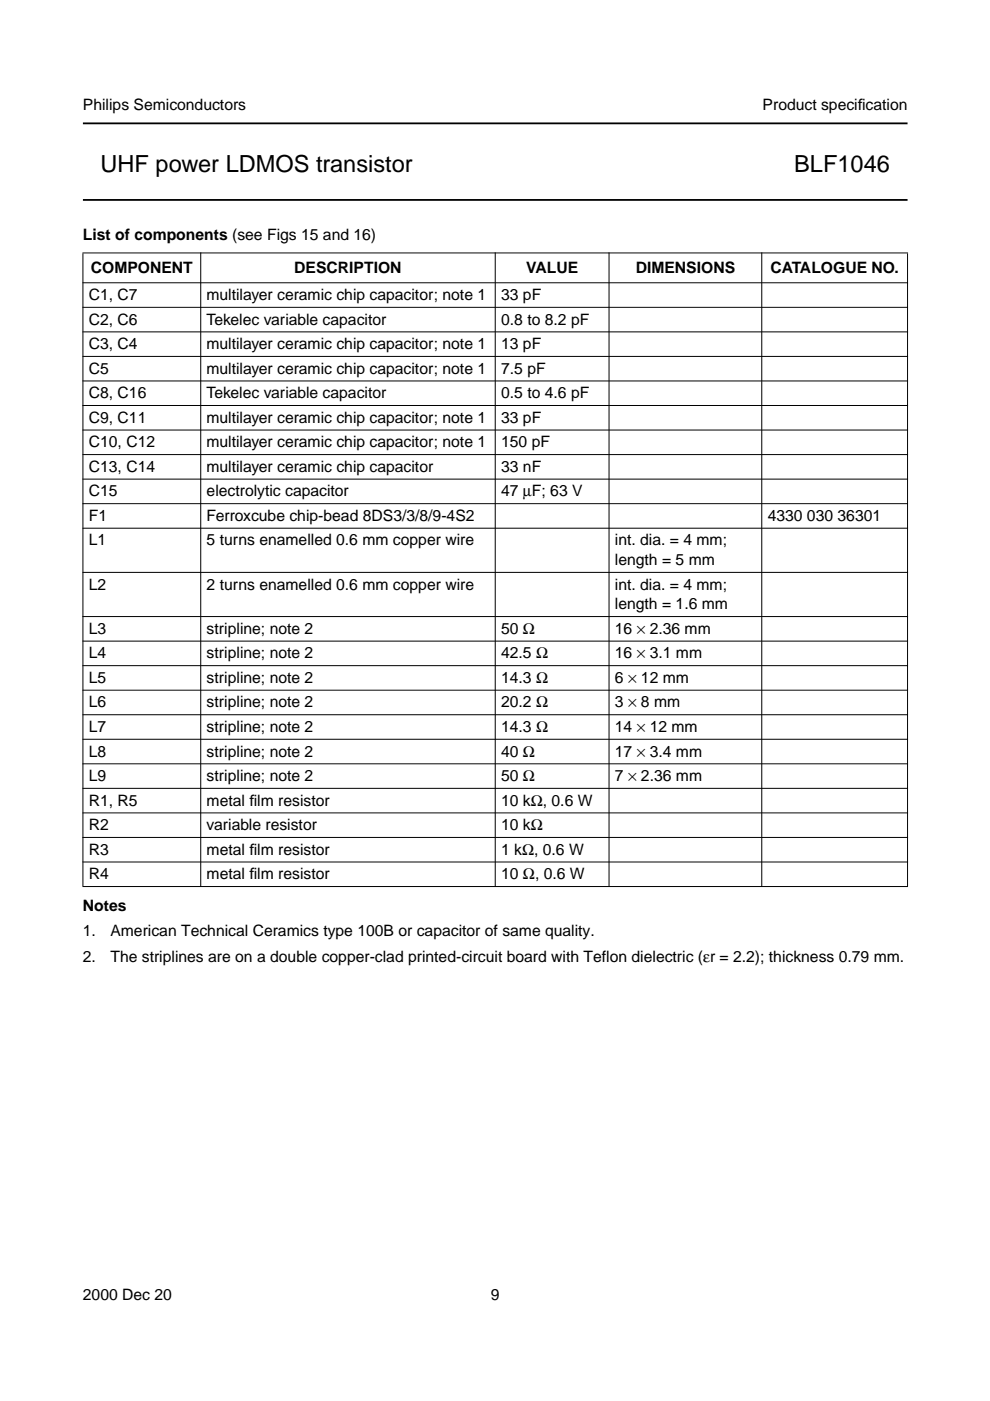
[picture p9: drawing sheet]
<svg xmlns="http://www.w3.org/2000/svg" width="210mm" height="297mm" viewBox="0 0 210 297" stroke-linecap="round" stroke-linejoin="round" font-family="sans-serif">
<defs><g id="words">
<g font-size="5">
<text x="21.3" y="36.5">UHF power LDMOS transistor</text>
<text x="168.4" y="36.5">BLF1046</text>
</g>
<g font-size="3.3">
<text x="17.6" y="23.4">Philips Semiconductors</text>
<text x="161.7" y="23.4">Product specif</text>
<text x="181.9" y="23.4">ication</text>
<text x="17.6" y="50.9">List of components (see Figs 15 and 16)</text>
<text x="19.2" y="57.9">COMPONENT</text>
<text x="62.4" y="57.9">DESCRIPTION</text>
<text x="111.6" y="57.9">VALUE</text>
<text x="134.8" y="57.9">DIMENSIONS</text>
<text x="163.4" y="57.9">CATALOGUE NO.</text>
<text x="18.8" y="63.6">C1, C7</text>
<text x="43.8" y="63.6">multilayer ceramic chip capacitor; note 1</text>
<text x="106.3" y="63.6">33 pF</text>
<text x="18.8" y="68.8">C2, C6</text>
<text x="43.8" y="68.8">Tekelec variable capacitor</text>
<text x="106.3" y="68.8">0.8 to 8.2 pF</text>
<text x="18.8" y="74">C3, C4</text>
<text x="43.8" y="74">multilayer ceramic chip capacitor; note 1</text>
<text x="106.3" y="74">13 pF</text>
<text x="18.8" y="79.2">C5</text>
<text x="43.8" y="79.2">multilayer ceramic chip capacitor; note 1</text>
<text x="106.3" y="79.2">7.5 pF</text>
<text x="18.8" y="84.4">C8, C16</text>
<text x="18.8" y="89.6">C9, C11</text>
<text x="43.8" y="84.4">Tekelec variable capacitor</text>
<text x="43.8" y="89.6">multilayer ceramic chip capacitor; note 1</text>
<text x="106.3" y="84.4">0.5 to 4.6 pF</text>
<text x="106.3" y="89.6">33 pF</text>
<text x="18.8" y="94.8">C10, C12</text>
<text x="43.8" y="94.8">multilayer ceramic chip capacitor; note 1</text>
<text x="106.3" y="94.8">150 pF</text>
<text x="18.8" y="100">C13, C14</text>
<text x="43.8" y="100">multilayer ceramic chip capacitor</text>
<text x="106.3" y="100">33 nF</text>
<text x="18.8" y="105.2">C15</text>
<text x="43.8" y="105.2">electrolytic capacitor</text>
<text x="106.3" y="105.2">47 µF; 63 V</text>
<text x="18.8" y="110.4">F1</text>
<text x="43.8" y="110.4">Ferroxcube chip-bead 8DS3/3/8/9-4S2</text>
<text x="162.8" y="110.4">4330 030 36301</text>
<text x="18.8" y="115.7">L1</text>
<text x="43.8" y="115.7">5 turns enamelled 0.6 mm copper wire</text>
<text x="130.4" y="119.8">length = 5 mm</text>
<text x="130.4" y="115.7">int. dia. = 4 mm;</text>
<text x="18.8" y="125">L2</text>
<text x="43.8" y="125">2 turns enamelled 0.6 mm copper wire</text>
<text x="130.4" y="125">int. dia. = 4 mm;</text>
<text x="130.4" y="129.2">length = 1.6 mm</text>
<text x="18.8" y="134.4">L3</text>
<text x="43.8" y="134.4">stripline; note 2</text>
<text x="106.3" y="134.4">50 Ω</text>
<text x="130.4" y="134.4">16 × 2.36 mm</text>
<text x="18.8" y="139.6">L4</text>
<text x="43.8" y="139.6">stripline; note 2</text>
<text x="106.3" y="139.6">42.5 Ω</text>
<text x="130.4" y="139.6">16 × 3.1 mm</text>
<text x="18.8" y="144.8">L5</text>
<text x="18.8" y="150">L6</text>
<text x="43.8" y="144.8">stripline; note 2</text>
<text x="43.8" y="150">stripline; note 2</text>
<text x="106.3" y="144.8">14.3 Ω</text>
<text x="106.3" y="150">20.2 Ω</text>
<text x="130.4" y="144.8">6 × 12 mm</text>
<text x="130.4" y="150">3 × 8 mm</text>
<text x="18.8" y="155.2">L7</text>
<text x="43.8" y="155.2">stripline; note 2</text>
<text x="106.3" y="155.2">14.3 Ω</text>
<text x="130.4" y="155.2">14 × 12 mm</text>
<text x="18.8" y="160.4">L8</text>
<text x="43.8" y="160.4">stripline; note 2</text>
<text x="106.3" y="160.4">40 Ω</text>
<text x="130.4" y="160.4">17 × 3.4 mm</text>
<text x="18.8" y="165.6">L9</text>
<text x="43.8" y="165.6">stripline; note 2</text>
<text x="106.3" y="165.6">50 Ω</text>
<text x="130.4" y="165.6">7 × 2.36 mm</text>
<text x="18.8" y="170.8">R1, R5</text>
<text x="43.8" y="170.8">metal f</text>
<text x="52.9" y="170.8">ilm resistor</text>
<text x="106.3" y="170.8">10 kΩ, 0.6 W</text>
<text x="18.8" y="176">R2</text>
<text x="43.8" y="176">variable resistor</text>
<text x="106.3" y="176">10 kΩ</text>
<text x="18.8" y="181.2">R3</text>
<text x="43.8" y="181.2">metal f</text>
<text x="52.9" y="181.2">ilm resistor</text>
<text x="106.3" y="181.2">1 kΩ, 0.6 W</text>
<text x="18.8" y="186.4">R4</text>
<text x="43.8" y="186.4">metal f</text>
<text x="52.9" y="186.4">ilm resistor</text>
<text x="106.3" y="186.4">10 Ω, 0.6 W</text>
<text x="17.6" y="193.1">Notes</text>
<text x="17.6" y="198.5">1.</text>
<text x="17.6" y="203.9">2.</text>
<text x="23.4" y="198.5">American Technical Ceramics type 100B or capacitor of same quality.</text>
<text x="23.4" y="203.9">The striplines are on a double copper-clad printed-circuit board with Teflon dielectric (εr = 2.2); thickness 0.79 mm.</text>
<text x="17.6" y="275.6">2000 Dec 20</text>
<text x="104.1" y="275.6">9</text>
</g>
</g></defs>
<path d="M17.6 26.2h174.8M17.6 42.4h174.8" fill="none" stroke="#000" stroke-width=".38"/>
<g fill="#000" stroke="#000" stroke-width=".21">
<path d="M17.5 53.6h175zM17.5 60h175zM17.5 65.2h175zM17.5 70.4h175zM17.5 75.6h175zM17.5 80.8h175zM17.5 86h175zM17.5 91.2h175zM17.5 96.4h175zM17.5 101.6h175zM17.5 106.8h175zM17.5 112h175z"/>
<path d="M17.5 121.4h175zM17.5 130.7h175zM17.5 135.9h175zM17.5 141.1h175zM17.5 146.3h175zM17.5 151.5h175zM17.5 156.7h175zM17.5 161.9h175zM17.5 167.1h175zM17.5 172.4h175zM17.5 177.6h175zM17.6 53.7v134.2z"/>
<path d="M42.6 53.5v134.6zM105 53.5v134.6zM129.1 53.5v134.6zM161.5 53.5v134.6zM192.4 53.7v134.2zM17.5 182.8h175zM17.5 188h175z"/>
</g>
<use href="#words"/>
</svg>
